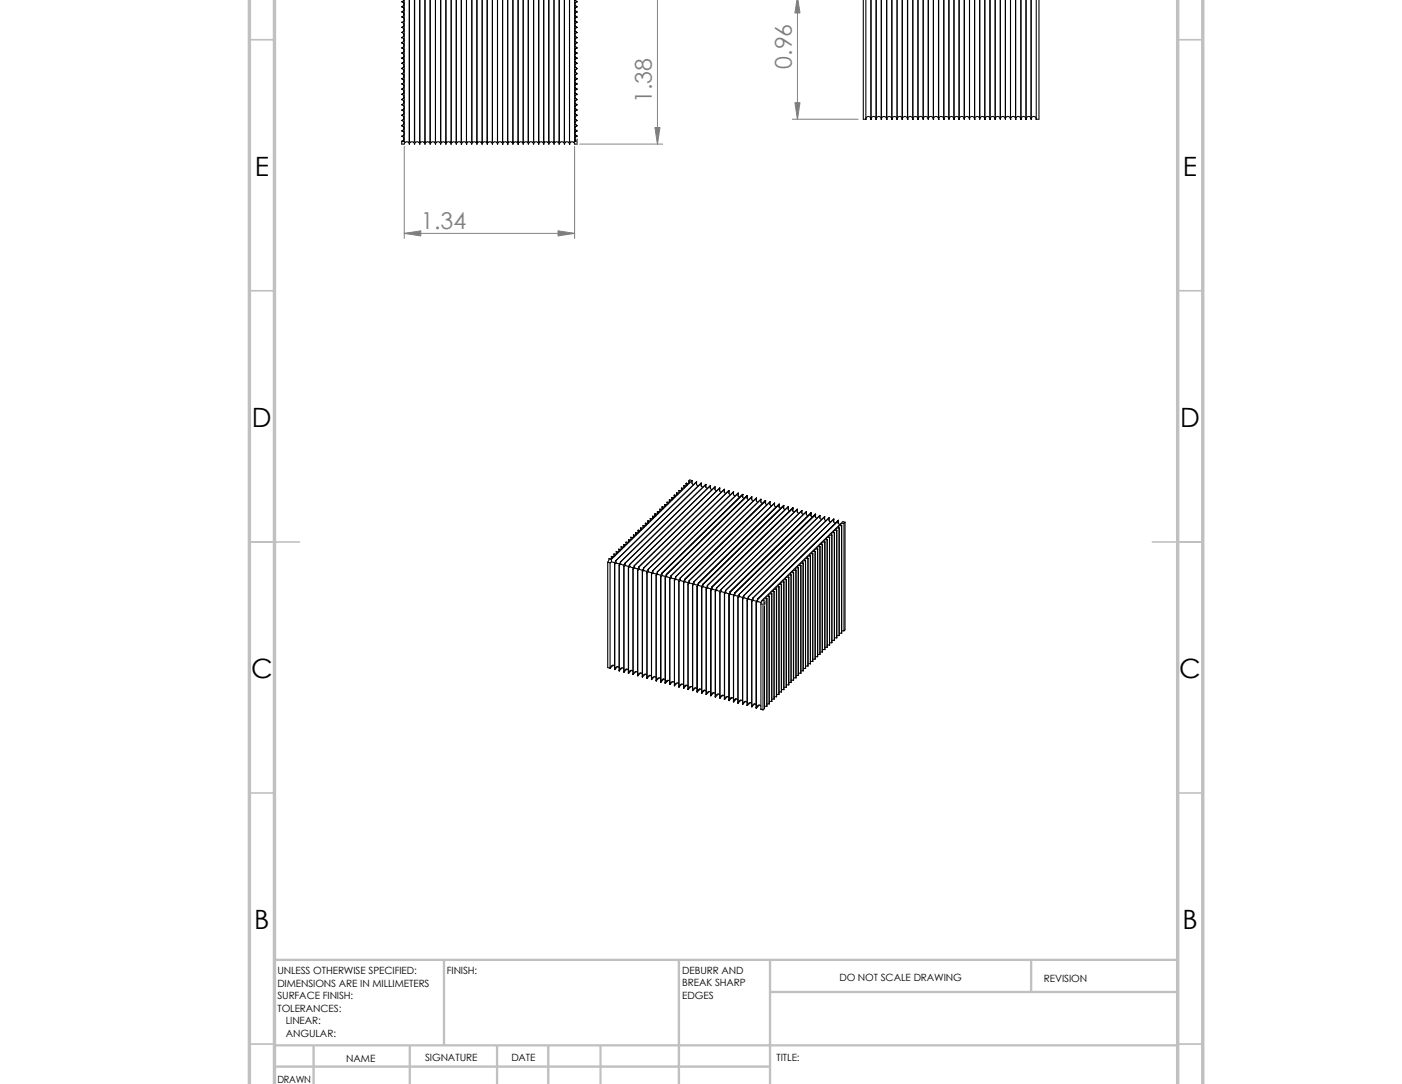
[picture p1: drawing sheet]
<svg xmlns="http://www.w3.org/2000/svg" width="279mm" height="216mm" viewBox="0 0 279 216" stroke-linecap="round" stroke-linejoin="round" font-family="sans-serif">
<defs><g id="words">
<g font-size="5.3">
<text x="50.8" y="35">E</text>
<text x="235.7" y="35">E</text>
<text x="50.2" y="85">D</text>
<text x="235.2" y="85">D</text>
<text x="50" y="135">C</text>
<text x="235" y="135">C</text>
<text x="50.7" y="185">B</text>
<text x="235.7" y="185">B</text>
</g>
<g font-size="4.6" fill="#808080">
<text x="157.8" y="13.8" transform="rotate(-90 157.8 13.8)">0.96</text>
<text x="129.9" y="20.6" transform="rotate(-90 129.9 20.6)">1.38</text>
<text x="83.9" y="45.6">1.34</text>
</g>
<g font-size="2">
<text x="55.3" y="194.1">UNLESS OTHERWISE SPECIFIED:</text>
<text x="55.3" y="196.6">DIMENSIONS ARE IN MILLIMETERS</text>
<text x="89.1" y="194.1">FINISH:</text>
<text x="136" y="194">DEBURR AND</text>
<text x="136" y="196.5">BREAK SHARP</text>
<text x="167.3" y="195.5">DO NOT SCALE DRAWING</text>
<text x="208" y="195.7">REVISION</text>
<text x="55.3" y="201.5">TOLERANCES:</text>
<text x="55.3" y="199.1">SURFACE FINISH:</text>
<text x="136" y="199">EDGES</text>
<text x="56.9" y="204">LINEAR:</text>
<text x="56.9" y="206.5">ANGULAR:</text>
<text x="55.3" y="215.6">DRAWN</text>
<text x="69" y="211.5">NAME</text>
<text x="84.7" y="211.4">SIGNATURE</text>
<text x="101.9" y="211.4">DATE</text>
<text x="154.8" y="211.4">TITLE:</text>
</g>
</g></defs>
<path d="M49.7 7.9h5M234.7 7.9h5M49.7 57.9h5M234.7 57.9h5M49.7 107.9h10M229.7 107.9h10M49.7 157.9h5M234.7 157.9h5M49.7 207.9h5M234.7 207.9h5" fill="none" stroke="#c0c0c0" stroke-width=".34"/>
<g fill="none" stroke="#c0c0c0" stroke-width=".47">
<path d="M88.5 191.2v17M135.3 191.2v24.7M153.5 191.2v24.7M153.5 197.6h81.2M205.5 191.2v6.4M234.7 191.2h-180v24.7M54.7 208.2h180M54.7 212.4h98.8M62.5 208.2v7.7M81.7 208.2v7.7M99.1 208.2v7.7M109.3 208.2v7.7"/>
<path d="M119.7 208.2v7.7"/>
</g>
<path d="M49.7 -.1v216M54.7 -.1v216M234.7 -.1v216M239.7 0v215.9" fill="none" stroke="#c0c0c0" stroke-width=".68" stroke-linecap="butt"/>
<g fill="none" stroke="#000" stroke-width=".21">
<path d="M80.5 -.1l-.4 .4M80.6 0v28.2M81.6 -.1v28.3M82.6 -.1v28.3M82.6 0v28.2M83.7 -.1v28.3M84.7 -.1v28.3M84.7 0v28.2M85.7 -.1v28.3M86.8 -.1v28.3M87.8 -.1v28.3M87.8 0v28.2"/>
<path d="M88.9 -.1v28.3M89.9 -.1v28.3M90.9 -.1v28.3M91.9 -.1v28.3M93 -.1v28.3M94 -.1v28.3M95 -.1v28.3M96.1 -.1v28.3M97.1 -.1l.1 28.3M97.1 -.1v28.3M98.1 0v28.2M99.1 -.1v28.3"/>
<path d="M100.2 -.1v28.3M101.2 0v28.2M102.2 0v28.2M103.3 -.1v28.3M104.3 -.1v28.3M105.3 -.1v28.3M106.3 -.1v28.3M107.4 -.1v28.3M108.3 0l.1 28.2M108.4 -.1v28.3M109.3 -.1v28.3M109.4 0v28.2"/>
<path d="M110.4 -.1v28.3M111.4 -.1v28.3M111.5 0v28.2M112.5 -.1v28.3M113.5 0v28.2M114.5 0v28.2M114.6 -.1l.4 .4M172 -.1v23.8h.6M172.6 -.1v23.8M173.6 -.1v23.8M174.6 -.1v23.8M175.6 -.1v23.8"/>
<path d="M176.7 -.1v23.8M177.7 -.1v23.8M177.8 -.1v23.8M178.8 -.1v23.8M179.8 -.1v23.8M180.8 -.1v23.8M180.9 -.1v23.8M181.9 -.1v23.8M182.9 -.1v23.8M184 -.1v23.8M185 -.1v23.8M186 -.1v23.8"/>
<path d="M187 -.1v23.8M187.1 -.1v23.8M188.1 -.1v23.8M189.1 -.1v23.8M190.1 -.1v23.8M191.1 -.1v23.8M192.2 -.1v23.8M193.2 -.1v23.8M194.2 -.1v23.8M195.2 -.1v23.8M196.3 -.1v23.8M197.3 -.1v23.8"/>
<path d="M198.3 -.1v23.8M199.3 -.1v23.8M200.4 -.1v23.7M201.4 -.1v23.8M202.4 -.1v23.8M203.5 -.1v23.8M204.5 -.1v23.8M205.5 -.1v23.8M206.5 -.1v23.8M207.1 -.1v23.8h-.6M80.1 19.8l.3 .3 .1 .2-.1 .3-.3 .2M80.1 17.7l.3 .3 .1 .2-.1 .3-.3 .3"/>
<path d="M80.1 5.5h.1M80.1 13.6v.1M80.1 15.7h.1M80.1 16.7h.1M80.1 10.6h.1M80.1 12.6h.1M80.1 2.4h.1M80.1 4.4h.1M80.1 .3h.1M80.1 8.6h.1M80.1 7.5h.1M80.1 12.6l.3 .2 .1 .3-.1 .3-.3 .2"/>
<path d="M80.1 13.7l.3 .2 .1 .2-.1 .3-.3 .2M80.1 7.5l.3 .2 .1 .3-.2 .4-.3 .1M80.1 2.4l.3 .2 .1 .2-.1 .3-.3 .2M80.1 4.4l.3 .3 .1 .2-.1 .3-.3 .2M80.1 5.5l.3 .2 .1 .2-.1 .3-.3 .2M80.1 8.6l.3 .2 .1 .2-.1 .3-.3 .2M80.1 10.6l.3 .2 .1 .2-.1 .3-.3 .3M80.1 15.7l.3 .2 .1 .3-.1 .3-.3 .2M80.1 16.7l.3 .2 .1 .3-.1 .3-.3 .2M80.1 1.4h.1M80.1 11.6h.1M80.1 18.8l.3 .2 .1 .3-.2 .4-.2 .1"/>
<path d="M80.1 14.7l.3 .2 .1 .3-.2 .4-.2 .1M80.1 3.4l.3 .2 .2 .4-.3 .4h-.2M80.1 6.5l.3 .2 .1 .3-.2 .4-.2 .1M80.1 9.6l.3 .2 .1 .3-.2 .4h-.2M80.1 1.4l.3 .1 .1 .4-.2 .3-.2 .2M80.1 11.6l.3 .1 .1 .5-.2 .3-.2 .1M80.1 .3l.3 .2 .1 .3-.1 .4-.3 .1M115 3.4l-.4 .4 .1 .4 .3 .2-.3 .2-.1 .4 .4 .5M115 8.5l-.4 .4 .1 .4 .3 .2-.3 .2-.1 .5 .4 .4M115 .3h.1M115 5.5h.1M115 1.4h.1"/>
<path d="M115 15.7h.1M115 11.6h.1M115 16.7h.1M115 13.6v.1M115 6.5h.1M115 7.5h.1M115 10.6h.1M115 12.6h.1M115 18.8h.1M115 2.4h.1M115 .3l-.2 .1-.2 .3 .1 .4 .3 .3M115 1.4h-.2l-.2 .3 .1 .5 .3 .2"/>
<path d="M115 2.4h-.2l-.2 .4 .1 .4 .3 .2M115 5.5h-.2l-.2 .3 .1 .5 .3 .2M115 6.5h-.2l-.2 .4 .1 .4 .3 .2M115 7.5h-.2l-.2 .4 .1 .4 .3 .3M115 10.6h-.2l-.2 .4 .1 .4 .3 .2M115 11.6h-.2l-.2 .4 .1 .4 .3 .2M115 12.6l-.2 .1-.2 .3 .1 .4 .3 .2M115 13.7l-.4 .4 .1 .3 .3 .3h-.2l-.2 .4 .1 .4 .3 .2M115 15.7h-.2l-.2 .4 .1 .4 .3 .2M115 16.7l-.2 .1-.2 .3 .1 .4 .3 .2-.3 .2-.1 .5 .4 .4M115 18.8h-.2l-.2 .4 .1 .4 .3 .2-.3 .2-.1 .4 .4 .5M80.1 28.2h.5"/>
<path d="M80.1 22.9v.1M80.1 28.2h.1M80.1 26.1h.1M80.1 21.9h.1M80.1 27.1h.1M80.1 27.1l.3 .2 .1 .3-.1 .3-.3 .2M80.1 23l.3 .2 .1 .3-.1 .2-.3 .3M80.1 21.9l.3 .2 .1 .3-.1 .3-.3 .2M80.1 26.1l.3 .1 .2 .4-.2 .4-.3 .1M80.1 28.2v.5h.5l.1-.3M80.1 24l.3 .2 .1 .4-.2 .3-.3 .1M80.1 25.1l.3 .2 .1 .3-.2 .4h-.2"/>
<path d="M80.1 20.9l.3 .1 .2 .5-.3 .3-.2 .1M80.6 28.2l.1 .2M80.7 28.4l.3-.2 .4 .2M81.4 28.4l.2 .3M81.6 28.2l.1 .2M81.6 28.2l-.2 .2M81.6 28.2h.1M81.6 28.7h.1M81.7 28.4l.3-.2 .4 .2M81.7 28.4l-.1 .3M82.4 28.4l.2 .3 .2-.3M82.6 28.2l-.2 .2"/>
<path d="M82.6 28.2h.1M82.6 28.2l.2 .2M82.8 28.4l.3-.2 .4 .2M83.5 28.4l.2 .3M83.7 28.2l.1 .2M83.7 28.2l-.2 .2M83.7 28.2h.1M83.7 28.7h.1M83.8 28.4l.3-.2 .4 .2M83.8 28.4l-.1 .3M84.5 28.4l.2 .3 .2-.3M84.7 28.2l-.2 .2"/>
<path d="M84.7 28.2h.1M84.7 28.2l.2 .2M84.9 28.4l.2-.2 .5 .2M85.6 28.4l.1 .3M85.7 28.2l.2 .2M85.7 28.2l-.1 .2M85.7 28.2h.1M85.7 28.7h.1M85.9 28.4l.2-.2 .5 .2M85.9 28.4l-.2 .3M86.6 28.4l.2 .3M86.8 28.2l.2 .2"/>
<path d="M86.8 28.2l-.2 .2M86.8 28.2h.1M86.8 28.7h.1M87 28.4l.2-.2 .4 .2M87 28.4l-.2 .3M87.6 28.4l.2 .3 .2-.3M87.8 28.2l-.2 .2M87.8 28.2h.1M87.8 28.2l.2 .2M88 28.4l.3-.2 .4 .2M88.7 28.4l.2 .3M88.9 28.2l.1 .2"/>
<path d="M88.9 28.2l-.2 .2M88.9 28.2h.1M88.9 28.7h.1M89 28.4l.3-.2 .4 .2M89 28.4l-.1 .3M89.7 28.4l.2 .3 .2-.3M89.9 28.2l.2 .2M89.9 28.2l-.2 .2M89.9 28.2h.1M90.1 28.4l.2-.2 .5 .2M90.8 28.4l.1 .3M90.9 28.2l-.1 .2"/>
<path d="M90.9 28.2l.2 .2M90.9 28.2h.1M90.9 28.7h.1M91.1 28.4l.3-.2 .4 .2M91.1 28.4l-.2 .3M91.8 28.4l.1 .3M91.9 28.2l-.1 .2M91.9 28.2l.2 .2M91.9 28.2h.1M91.9 28.7h.1M92.1 28.4l-.2 .3M92.1 28.4l.3-.2 .4 .2"/>
<path d="M92.8 28.4l.2 .3M93 28.2l.1 .2M93 28.2l-.2 .2M93 28.2h.1M93 28.7h.1M93.1 28.4l.3-.2 .4 .2M93.1 28.4l-.1 .3M93.8 28.4l.2 .3 .2-.3M94 28.2l.2 .2M94 28.2l-.2 .2M94 28.2h.1M94.2 28.4l.2-.2 .5 .2"/>
<path d="M94.9 28.4l.1 .3M95 28.2l.2 .2M95 28.2l-.1 .2M95 28.2h.1M95 28.7h.1M95.2 28.4l.3-.2 .4 .2M95.2 28.4l-.2 .3M95.9 28.4l.2 .3 .2-.3M96.1 28.2l.2 .2M96.1 28.2l-.2 .2M96.1 28.2h.1M96.3 28.4l.2-.2 .4 .2"/>
<path d="M96.9 28.4l.2 .3M97.1 28.2l-.2 .2M97.1 28.2l.2 .2M97.1 28.7h.1M97.3 28.4l-.2 .3M97.3 28.4l.2-.2 .4 .2M97.9 28.4l.2 .3M98.1 28.2l-.2 .2M98.1 28.2l.2 .2M98.1 28.2h.1M98.1 28.7h.1M98.3 28.4l-.2 .3"/>
<path d="M98.3 28.4l.3-.2 .4 .2M99 28.4l.1 .3M99.1 28.2l.2 .2M99.1 28.2l-.1 .2M99.1 28.2h.1M99.1 28.7h.1M99.3 28.4l-.2 .3M99.3 28.4l.3-.2 .4 .2M100 28.4l.2 .3M100.2 28.2l-.2 .2M100.2 28.2l.1 .2M100.2 28.2h.1"/>
<path d="M100.2 28.7h.1M100.3 28.4l.3-.2 .4 .2M100.3 28.4l-.1 .3M101 28.4l.2 .3M101.2 28.2l.1 .2M101.2 28.2l-.2 .2M101.2 28.2h.1M101.2 28.7h.1M101.3 28.4l-.1 .3M101.3 28.4l.3-.2 .4 .2M102 28.4l.2 .3 .2-.3M102.2 28.2l-.2 .2"/>
<path d="M102.2 28.2h.1M102.2 28.2l.2 .2M102.4 28.4l.3-.2 .4 .2M103.1 28.4l.2 .3M103.3 28.2l.1 .2M103.3 28.2l-.2 .2M103.3 28.2h.1M103.3 28.7h.1M103.4 28.4l-.1 .3M103.4 28.4l.3-.2 .4 .2M104.1 28.4l.2 .3M104.3 28.2l-.2 .2"/>
<path d="M104.3 28.2l.1 .2M104.3 28.2h.1M104.3 28.7h.1M104.4 28.4l.3-.2 .4 .2M104.4 28.4l-.1 .3M105.1 28.4l.2 .3 .2-.3M105.3 28.2l.2 .2M105.3 28.2l-.2 .2M105.3 28.2h.1M105.5 28.4l.2-.2 .5 .2M106.2 28.4l.1 .3M106.3 28.2l.2 .2"/>
<path d="M106.3 28.2l-.1 .2M106.3 28.2h.1M106.3 28.7h.1M106.5 28.4l.3-.2 .4 .2M106.5 28.4l-.2 .3M107.2 28.4l.2 .3M107.4 28.2l-.2 .2M107.4 28.2l.1 .2M107.4 28.2h.1M107.4 28.7h.1M107.5 28.4l-.1 .3M107.5 28.4l.2-.2 .5 .2"/>
<path d="M108.2 28.4l.2 .3M108.4 28.2l.1 .2M108.4 28.2l-.2 .2M108.4 28.7h.1M108.5 28.4l-.1 .3M108.5 28.4l.3-.2 .4 .2M109.2 28.4l.1 .3 .3-.3M109.3 28.2l-.1 .2M109.3 28.2h.1M109.4 28.2l.2 .2M109.6 28.4l.2-.2 .4 .2M110.2 28.4l.2 .3"/>
<path d="M110.4 28.2l.2 .2M110.4 28.2l-.2 .2M110.4 28.2h.1M110.4 28.7h.1M110.6 28.4l-.2 .3M110.6 28.4l.2-.2 .5 .2M111.3 28.4l.1 .3 .2-.3M111.4 28.2l-.1 .2M111.4 28.2h.1M111.5 28.2l.1 .2M111.6 28.4l.3-.2 .4 .2M112.3 28.4l.2 .3"/>
<path d="M112.5 28.2l.1 .2M112.5 28.2l-.2 .2M112.5 28.2h.1M112.5 28.7h.1M112.6 28.4l.3-.2 .4 .2M112.6 28.4l-.1 .3M113.3 28.4l.2 .3M113.5 28.2l-.2 .2M113.5 28.2l.2 .2M113.5 28.2h.1M113.5 28.7h.1M113.7 28.4l.2-.2 .4 .2"/>
<path d="M113.7 28.4l-.2 .3M114.5 28.2l-.2 .2M114.5 28.2h.5M115 20.9l-.4 .4 .1 .4 .3 .2-.3 .2-.1 .4 .4 .4M115 24l-.4 .4 .1 .4 .3 .2-.3 .2-.1 .5 .4 .4M115 26.1l-.4 .4 .1 .4 .3 .2-.3 .2-.1 .4 .4 .5M115 22.9v.1M115 23h-.2l-.2 .4 .1 .4 .3 .2M115 28.2v.5h-.5l-.2-.3M172.6 23.7h.1M172.6 23.7a.51 .51 0 0 1 .5-.5 .51 .51 0 0 1 .5 .5M173.6 23.7h.1"/>
<path d="M173.6 23.7a.51 .51 0 0 1 .5-.5 .51 .51 0 0 1 .5 .5M174.6 23.7h.1M174.6 23.7a.51 .51 0 0 1 .5-.5 .51 .51 0 0 1 .5 .5M175.6 23.7h.1M175.6 23.7a.53 .53 0 0 1 .6-.5 .53 .53 0 0 1 .5 .5M176.7 23.7h.1M176.7 23.7a.51 .51 0 0 1 .5-.5 .51 .51 0 0 1 .5 .5M177.7 23.7h.1M177.8 23.7a.51 .51 0 0 1 .5-.5 .51 .51 0 0 1 .5 .5M177.8 23.7h.1M178.8 23.7h.1M178.8 23.7a.51 .51 0 0 1 .5-.5 .51 .51 0 0 1 .5 .5"/>
<path d="M179.8 23.7h.1M179.8 23.7a.51 .51 0 0 1 .5-.5 .51 .51 0 0 1 .5 .5M180.8 23.7h.1M180.9 23.7a.51 .51 0 0 1 .5-.5 .51 .51 0 0 1 .5 .5M180.9 23.7h.1M181.9 23.7h.1M181.9 23.7a.51 .51 0 0 1 .5-.5 .51 .51 0 0 1 .5 .5M182.9 23.7h.1M183 23.7h.1M183 23.7a.51 .51 0 0 1 .5-.5 .51 .51 0 0 1 .5 .5M184 23.7h.1M185 23.7h.1"/>
<path d="M185 23.6a.51 .51 0 0 0-.5-.4 .51 .51 0 0 0-.5 .5M185 23.7a.51 .51 0 0 1 .5-.5 .51 .51 0 0 1 .5 .5M186 23.7h.1M186 23.7a.51 .51 0 0 1 .5-.5 .51 .51 0 0 1 .5 .5M187 23.7h.1M187.1 23.7h.1M187.1 23.7a.51 .51 0 0 1 .5-.5 .51 .51 0 0 1 .5 .5M188.1 23.7h.1M189.1 23.7h.1M189.1 23.6v.1M189.1 23.6h.1M189.1 23.6a.51 .51 0 0 1 .5-.4 .51 .51 0 0 1 .5 .5"/>
<path d="M189.1 23.6a.51 .51 0 0 0-.5-.4 .51 .51 0 0 0-.5 .5M190.1 23.7h.1M190.1 23.7a.51 .51 0 0 1 .5-.5 .51 .51 0 0 1 .5 .5M191.1 23.7h.1M192.2 23.7h.1M192.2 23.6a.51 .51 0 0 0-.6-.4 .51 .51 0 0 0-.5 .5M193.2 23.6a.51 .51 0 0 0-.6-.4 .51 .51 0 0 0-.4 .5M193.2 23.7h.1M193.2 23.7a.51 .51 0 0 1 .5-.5 .51 .51 0 0 1 .5 .5M194.2 23.7h.1M195.2 23.7h.1M195.2 23.6a.51 .51 0 0 0-.5-.4 .51 .51 0 0 0-.5 .5"/>
<path d="M195.2 23.7a.51 .51 0 0 1 .5-.5 .51 .51 0 0 1 .6 .5M196.3 23.7h.1M196.3 23.7a.51 .51 0 0 1 .5-.5 .51 .51 0 0 1 .5 .5M197.3 23.7h.1M197.3 23.7a.51 .51 0 0 1 .5-.5 .51 .51 0 0 1 .5 .5M198.3 23.7h.1M199.3 23.6a.51 .51 0 0 0-.5-.4 .51 .51 0 0 0-.5 .5M199.3 23.7h.1M199.3 23.6v.1M199.3 23.6h.1M200.4 23.6a.52 .52 0 0 0-.6-.4 .52 .52 0 0 0-.5 .4M200.4 23.7h.1"/>
<path d="M200.4 23.6v.1M200.4 23.6a.52 .52 0 0 1 .5-.4 .52 .52 0 0 1 .5 .5M201.4 23.7h.1M201.4 23.7a.51 .51 0 0 1 .5-.5 .51 .51 0 0 1 .5 .5M202.4 23.7h.1M202.4 23.7a.53 .53 0 0 1 .5-.5 .53 .53 0 0 1 .6 .5M203.5 23.7h.1M203.5 23.7a.51 .51 0 0 1 .5-.5 .51 .51 0 0 1 .5 .5M204.5 23.7h.1M204.5 23.7a.51 .51 0 0 1 .5-.5 .51 .51 0 0 1 .5 .5M205.5 23.7h.1M205.5 23.7a.51 .51 0 0 1 .5-.5 .51 .51 0 0 1 .5 .5"/>
<path d="M206.5 23.7h.1M133.4 99.6l.2 .1a.42 .42 0 0 1-.2 .4 .42 .42 0 0 1-.5-.1M133.4 99.5v.5M133.9 99.1v.4M133.9 99.1h.1M133.9 99.1l.2 .1a.45 .45 0 0 1-.7 .3M134.4 98.6v.5M134.4 98.6h.1M134.4 98.6l.1 .1a.3 .3 0 0 1 0 .4 .3 .3 0 0 1-.4 0h-.2M134.8 98.2h.1M134.8 98.2v.4M134.8 98.2l.2 .1a.37 .37 0 0 1-.2 .4 .37 .37 0 0 1-.4-.1"/>
<path d="M135.3 97.7v.4M135.3 97.7h.1M135.3 97.7a.24 .24 0 0 1 .3 .3 .24 .24 0 0 1-.3 .2h-.5M135.8 97.2l.2 .1a.42 .42 0 0 1-.2 .4 .42 .42 0 0 1-.5 0M136.3 96.7l.2 .2a.4 .4 0 0 1-.2 .4 .4 .4 0 0 1-.5-.1v.5M136.3 96.7h.1M136.3 96.7v.5M136.7 96.3h.1M136.7 96.3v.4M136.8 96.3l.1 .1a.4 .4 0 0 1-.2 .4 .4 .4 0 0 1-.4-.1M137.2 95.8l.2 .1a.38 .38 0 0 1-.2 .4 .38 .38 0 0 1-.4 0M137.2 95.8v.5"/>
<path d="M137.9 95.7l-16.1 15.7M137.9 95.7l-.4-.1-.3 .2M137.9 95.8v.5M137.9 95.7v.1M137.9 95.8a.49 .49 0 0 0 .4 .7M138.8 96l-16.1 15.7M138.8 96h.1M138.8 96v.5M138.8 96v.1a.49 .49 0 0 0 .4 .7M139.7 96.2l-16 15.7M139.7 96.2h.1M139.7 96.2v.6"/>
<path d="M139.7 96.2v.2a.49 .49 0 0 0 .4 .6M140.7 96.5v.5M140.7 96.5l-16.2 15.7M140.7 96.5h.1M140.7 96.5l-.1 .1a.44 .44 0 0 0 .4 .6M141.6 96.7h.1M141.6 96.7v.7l.3 .1M141.6 96.7l-16.1 15.7M141.6 96.7v.6M142.5 97h.1M142.5 97v.1a.42 .42 0 0 0 .3 .6M142.5 97l-16.1 15.7"/>
<path d="M142.5 97.5v-.6l-16.1 15.7M143.4 97.2h.1M143.4 97.2v.2a.47 .47 0 0 0 .4 .6M143.4 97.2l-16.1 15.7M143.4 97.2v.6M144.4 97.5h.1M144.4 97.5l-.1 .2a.39 .39 0 0 0 .4 .6M144.4 97.5v.5M144.4 97.5l-16.1 15.7M144.4 97.5l-16.2 15.7M145.2 97.7h.1M145.3 97.7v.6"/>
<path d="M145.3 97.7l-16.1 15.7M145.3 97.7h.1M145.3 97.7a.49 .49 0 0 0 .3 .8M146.2 98v.6M146.2 98l-16.1 15.7M146.2 98h.1M146.2 98v.1a.42 .42 0 0 0 .3 .7M147.1 98.2l-16.1 15.7M147.1 98.2h.1M147.1 98.3v.5M147.1 98.2v.1M147.1 98.3a.49 .49 0 0 0 .3 .7"/>
<path d="M148 98.5h.1M148 98.5l-16.1 15.7M148 98.5v.5M148 98.5a.55 .55 0 0 0 .3 .8M148.9 98.7v.1M148.9 98.8h.1M148.9 98.7l-16.1 15.8M148.9 98.7v.5M148.9 98.7h.1M148.9 98.8v.1a.42 .42 0 0 0 .4 .6M148.9 98.8v.5M149.8 99h.1"/>
<path d="M149.8 99v.1a.47 .47 0 0 0 .4 .6M149.8 99.5v-.6l-16.1 15.8M150.7 99.2v.6M150.7 99.2l-16.1 15.7M150.7 99.2h.1M150.7 99.2v.3a.39 .39 0 0 0 .4 .5M151.6 99.5v.5M151.6 99.4l-16 15.7M151.6 99.4h.1M151.6 99.4v.1M151.6 99.5v.1a.47 .47 0 0 0 .4 .6M152.5 99.7v.1"/>
<path d="M152.5 99.8h.1M152.5 99.7l-16.1 15.7M152.5 99.8l-16.1 15.7M152.5 99.7v.5M152.5 99.7h.1M152.5 99.8a.5 .5 0 0 0 .4 .7M152.6 99.7h-.1M152.6 99.7v.6M153.5 99.9h.1M153.5 99.9l-.1 .2a.49 .49 0 0 0 .4 .7M153.5 99.9l-16.2 15.8M153.5 99.9v.6"/>
<path d="M121.1 112l.5 .1M121.1 112v21l.5 .1M121.4 111.3l.4 .1M121.4 111.3h.1M121.4 111.3l-.3 .7M121.6 112.1v20.9M121.8 111.4l.1 .5M121.8 110.8v.5M121.8 110.8l.2 .1a.35 .35 0 0 1-.1 .4 .35 .35 0 0 1-.4 0h-.1M121.9 111.9l.6 .2M121.9 111.9l-.3 .2M122.3 110.4h.2a.33 .33 0 0 1-.1 .4 .33 .33 0 0 1-.4 0h-.2"/>
<path d="M122.3 110.4h.1M122.3 110.4v.4M122.5 112.1v.3M122.5 112.4l.1 20.9M122.5 112.4h.1M122.5 112.4v20.9M122.7 111.7l.1 .4M122.7 111.7l-.2 .4M122.7 111.7h.1M122.8 112.1l.6 .2M122.8 109.9l.2 .1a.42 .42 0 0 1-.2 .4 .42 .42 0 0 1-.5 0M122.8 112.1l-.3 .3"/>
<path d="M123.3 109.4h.1M123.3 109.4v.5M123.3 109.4l.2 .1a.4 .4 0 0 1-.2 .4 .4 .4 0 0 1-.5 0v.4M123.4 112.3v.3M123.4 112.6v20.9M123.4 112.6h.1M123.7 111.9v.5M123.7 111.9l-.3 .4M123.7 111.9h.1M123.7 112.4l-.3 .2M123.7 112.4l.6 .1M123.8 108.9h.1"/>
<path d="M123.8 108.9v.5M123.8 108.9l.1 .1a.36 .36 0 0 1-.1 .5 .36 .36 0 0 1-.5-.1M124.3 108.5h.1M124.3 108.5v.4M124.3 108.5h.1a.3 .3 0 0 1 0 .4 .3 .3 0 0 1-.4 0h-.2M124.3 112.5v.4M124.3 112.9v21M124.3 112.9h.1M124.5 112.2l.1 .4M124.5 112.2l-.2 .3M124.6 112.6l-.3 .3M124.6 112.6l.7 .2"/>
<path d="M124.8 108a.24 .24 0 0 1 .2 .3 .24 .24 0 0 1-.3 .2h-.4M124.8 108h.1M124.8 108v.4M125.2 113.1l.1 21M125.2 113.1h.1M125.3 112.8l-.1 .3M125.3 113.1v20.9M125.3 107.5a.24 .24 0 0 1 .2 .3 .24 .24 0 0 1-.3 .2h-.4M125.5 112.4l.1 .5M125.5 112.4l-.2 .4M125.5 112.4h.1M125.6 112.9l.6 .1"/>
<path d="M125.6 112.9l-.3 .2M125.7 107h.1M125.7 107v.5M125.7 107l.2 .1a.4 .4 0 0 1-.2 .5 .4 .4 0 0 1-.4-.1v.4M126.2 113v.3M126.2 113.3v21M126.2 113.3h.1M126.2 106.6h.1M126.2 106.6v.4M126.2 106.6l.2 .1a.4 .4 0 0 1-.2 .4 .4 .4 0 0 1-.5-.1M126.4 112.7l.1 .4M126.4 112.6l-.2 .4"/>
<path d="M126.4 112.6v.1M126.5 113.1l-.3 .2M126.5 113.1l.6 .2M126.7 106.1h.1M126.7 106.1v.5M126.7 106.1l.2 .1a.43 .43 0 0 1-.7 .4M127.1 113.3v.3M127.1 113.6v20.9M127.1 113.6h.1M127.2 105.6h.1M127.2 105.6v.5M127.2 105.6l.2 .1a.4 .4 0 0 1-.2 .5 .4 .4 0 0 1-.5-.1"/>
<path d="M127.3 112.9l.1 .5M127.3 112.9l-.2 .4M127.4 113.4l-.3 .2M127.4 113.4l.6 .1M127.6 105.2h.2a.31 .31 0 0 1 0 .4 .31 .31 0 0 1-.5 .1l-.1-.1M127.6 105.2v.4M128 113.5v.3M128 113.8v20.9M128 113.8h.1M128.1 104.7l.2 .1a.33 .33 0 0 1-.1 .3 .33 .33 0 0 1-.4 .1h-.2M128.1 104.7h.1M128.1 104.7v.5"/>
<path d="M128.2 113.2l-.2 .3M128.2 113.2h.1M128.3 113.2v.4M128.3 113.6l-.3 .2M128.3 113.6l.6 .2M128.6 104.2h.1M128.6 104.2v.4M128.6 104.2l.2 .1a.35 .35 0 0 1-.1 .4 .35 .35 0 0 1-.4 0h-.2M128.9 113.8v.3M128.9 114.1l.1 21M128.9 114.1h.1M128.9 114.1v20.9"/>
<path d="M129.2 103.8h.1M129.1 103.8v.4M129.1 103.8h.1M129.2 103.8l.1 .1a.45 .45 0 0 1-.7 .3M129.2 113.4v.5M129.2 113.4l-.3 .4M129.2 113.4h.1M129.2 113.9l-.3 .2M129.2 113.9l.6 .1M129.6 103.3h.1M129.6 103.3v.5M129.6 103.3l.2 .1a.39 .39 0 0 1-.6 .4"/>
<path d="M129.8 114v.3M129.8 114.3v21M129.8 114.3h.1M130 102.8l.3 .1a.35 .35 0 0 1-.2 .4 .35 .35 0 0 1-.4 0h-.1M130 102.8h.1M130 102.8v.5M130.1 113.7l.1 .4M130.1 113.7l-.3 .3M130.1 113.7h.1M130.2 114.1l.6 .2M130.2 114.1l-.4 .2M130.5 102.4h.1"/>
<path d="M130.5 102.4v.4M130.6 102.4h.1M130.6 102.4l.2 .1-.2 .3h-.6M130.8 114.3v.3M130.8 114.6v20.9M130.8 114.6h.1M131 113.9l.1 .5M131 113.9l-.2 .4M131 101.9v.4M131 101.9h.1M131 101.9l.2 .1a.46 .46 0 0 1-.6 .4M131.1 114.4l-.3 .2"/>
<path d="M131.1 114.4l.6 .2M131.5 101.4h.1M131.5 101.4v.5M131.5 101.4l.2 .2a.46 .46 0 0 1-.7 .3M131.7 114.9v20.9M131.7 114.9h.1M131.7 114.6v.3M131.9 114.2l.1 .4M131.9 114.2l-.2 .4M131.9 114.2h.1M132 101h.1M132 101v.4"/>
<path d="M132 114.6l.6 .2M132 114.6l-.3 .3M132 101l.2 .1a.42 .42 0 0 1-.3 .4 .42 .42 0 0 1-.4-.1M132.5 100.5h.1M132.5 100.5v.4M132.5 100.5l.1 .1a.41 .41 0 0 1-.2 .4 .41 .41 0 0 1-.4 0M132.6 114.8v.3M132.6 115.1v21M132.6 115.1h.1M132.8 114.5l.1 .4M132.8 114.5l-.2 .3M132.8 114.4v.1"/>
<path d="M132.9 114.9l-.3 .2M132.9 114.9l.6 .1M132.9 100l.2 .1a.32 .32 0 0 1-.1 .4 .32 .32 0 0 1-.4 0h-.1M132.9 100h.1M132.9 100v.5M133.5 115v.3M133.5 115.3v20.9M133.5 115.3h.1M133.7 114.7l.1 .4M133.7 114.7l-.2 .3M133.7 114.7h.1M133.8 115.1l.6 .2"/>
<path d="M133.8 115.1l-.3 .2M134.4 115.3v.3M134.4 115.6v20.9M134.4 115.6h.1M134.6 114.9l.1 .5M134.6 114.9l-.2 .4M134.7 115.4l.6 .1M134.7 115.4l-.3 .2M135.3 115.5v.3M135.3 115.8v20.9M135.3 115.8h.1M135.6 115.1v.5"/>
<path d="M135.6 115.1l-.3 .4M135.6 115.1h.1M135.6 115.6l.6 .2M135.6 115.6l-.3 .2M136.2 115.8v.3M136.2 116.1v21M136.2 116.1h.1M136.4 115.5l.1 .4M136.4 115.5l-.2 .3M136.4 115.4h.1M136.4 115.4v.1M136.5 115.9l.6 .1"/>
<path d="M136.5 115.9l-.3 .2M137.1 116v.3M137.1 116.3v20.9M137.1 116.3h.1M137.3 115.7l.1 .4M137.3 115.7l-.2 .3M137.4 116.1l-.3 .2M137.4 116.1l.6 .1M138 116.6l.1 20.9M138 116.6h.1M138 116.2v.4M138 116.6v20.9"/>
<path d="M138.3 115.9v.4M138.3 115.9l-.3 .3M138.3 115.9h.1M138.3 116.3l.6 .2M138.3 116.3l-.3 .3M138.9 116.5v.3M138.9 116.8v21M138.9 116.8h.1M139.2 116.2v.4M139.2 116.2l-.3 .3M139.2 116.2h.1M139.2 116.6l.6 .2"/>
<path d="M139.2 116.6l-.3 .2M139.8 116.8v.3M139.8 117.1v20.9M139.8 117.1h.1M140.1 116.4v.4M140.1 116.4l-.3 .4M140.1 116.4h.1M140.1 116.8l-.3 .3M140.1 116.8l.7 .2M140.7 117.3l.1 21M140.7 117.3h.1M140.8 117l-.1 .3"/>
<path d="M140.8 117.3v20.9M141 116.6l.1 .5M141 116.6l-.2 .4M141 116.6h.1M141.1 117.1l.5 .2M141.1 117.1l-.3 .2M141.6 117.3v.3M141.6 117.6v21M141.6 117.6h.1M141.9 116.9v.4M141.9 116.9l-.3 .4M141.9 116.9h.1"/>
<path d="M141.9 117.3l-.3 .3M141.9 117.3l.7 .2M142.5 117.8h.1M142.5 117.8l.1 21M142.6 117.5l-.1 .3M142.6 117.8v20.9M142.8 117.1l.1 .5M142.8 117.1l-.2 .4M142.8 117.1h.1M142.9 117.6l.6 .1M142.9 117.6l-.3 .2M143.5 117.7v.4"/>
<path d="M143.5 118.1v20.8M143.5 118.1h.1M143.7 117.4l.1 .4M143.7 117.4l-.2 .3M143.7 117.4h.1M143.8 117.8l-.3 .3M143.8 117.8l.6 .2M144.4 118.3v21M144.4 118.3h.1M144.4 118v.3M144.4 118.3v20.9M144.6 117.6l.1 .5"/>
<path d="M144.6 117.6l-.2 .4M144.6 117.6h.1M144.7 118.1l.6 .1M144.7 118.1l-.3 .2M145.3 118.2v.3M145.3 118.5v21M145.3 118.5h.1M145.5 117.9l.1 .4M145.5 117.9l-.2 .3M145.5 117.9h.1M145.6 118.3l.6 .2M145.6 118.3l-.3 .2"/>
<path d="M146.2 118.5v.2M146.2 118.7v21.1M146.2 118.8h.1M146.4 118.2l.1 .4M146.4 118.2l-.2 .3M146.4 118.1v.1M146.4 118.1h.1M146.5 118.6l-.3 .1M146.5 118.6l.6 .1M147.1 118.7v.3M147.1 119v21M147.1 119h.1"/>
<path d="M147.3 118.4l.1 .4M147.3 118.4l-.2 .3M147.3 118.4h.1M147.4 118.8l.6 .2M147.4 118.8l-.3 .2M148 119v.3M148 119.3v20.9M148 119.3h.1M148.2 118.6l.1 .4M148.2 118.6l-.2 .4M148.3 119l.6 .2M148.3 119l-.3 .3"/>
<path d="M148.9 119.2v.3M148.9 119.5l.1 21M148.9 119.5h.1M148.9 119.5v20.9M149.1 118.9l.1 .4M149.1 118.9l-.2 .3M149.1 118.9h.1M149.2 119.3l.6 .2M149.2 119.3l-.3 .2M149.8 119.5v.3M149.8 119.8v20.9M149.8 119.8h.1"/>
<path d="M150.1 119.1v.4M150.1 119.1l-.3 .4M150.1 119.1h.1M150.1 119.5l-.3 .3M150.1 119.5l.6 .2M150.7 119.7v.3M151 119.4v.4M151 119.4l-.3 .3M151 119.3h.1M151 119.3v.1M151 119.8l.6 .2M151 119.8l-.3 .2"/>
<path d="M151.6 120v.3M151.8 119.6l-.2 .4M151.8 119.6l.5 .1M152.3 119.7l-.2 .7M152.4 119.7v21.4l-.3 .3M152.4 119.7h-.1M152.8 119.3a.38 .38 0 0 0-.4-.1 .38 .38 0 0 0-.2 .4l.2 .1M153.3 118.8a.34 .34 0 0 0-.4 0 .34 .34 0 0 0-.2 .4l.1 21.5h-.4M153.8 118.3a.38 .38 0 0 0-.5 0 .38 .38 0 0 0-.1 .4l.1 21.5-.5 .1M153.8 118.3h.1M153.8 118.3v21.4M154.3 117.8h.1"/>
<path d="M154.3 117.8v21.4M154.3 117.8a.38 .38 0 0 0-.5 0 .38 .38 0 0 0-.1 .4l.1 .1M154.3 100.2h.1M154.3 100.2v.4l.2 .3 .2 .1M154.3 100.2l-16 15.7M154.3 100.2v.6M154.7 117.3l-.5 .1-.1 .3 .2 .1M154.7 117.3h.1M154.7 117.3v21.5M155.2 100.5h.1M155.2 100.5a.47 .47 0 0 0 .4 .7M155.2 100.5l-16 15.7"/>
<path d="M155.2 100.5v.5M155.2 116.9a.37 .37 0 0 0-.4 0 .37 .37 0 0 0-.2 .4h.2M155.3 100.4v.6M155.3 100.4h.1M155.3 100.4l-.1 .1M155.3 100.5h.1M155.7 116.4a.36 .36 0 0 0-.4 0 .36 .36 0 0 0-.1 .4v21.5h-.4M155.7 116.4h.1M155.7 116.4v21.4M156.1 100.7h.1M156.2 100.7v.1M156.2 100.8h.1"/>
<path d="M156.2 100.7l-16.1 15.7M156.2 100.8l-16.1 15.6M156.2 100.7v.6M156.2 100.7h.1M156.2 100.8a.47 .47 0 0 0 .3 .7M156.2 115.9a.44 .44 0 0 0-.6 .3l.1 .2M156.2 115.9v21.5h-.5M156.2 115.9h.1M156.7 115.4h.1M156.7 115.4v21.5M156.7 115.4a.36 .36 0 0 0-.5 0 .36 .36 0 0 0-.1 .5h.1M157.1 100.9h.1"/>
<path d="M157.1 100.9l-16.1 15.7M157.1 101v.5M157.1 100.9v.1M157.1 101a.49 .49 0 0 0 .3 .7M157.2 115a.37 .37 0 0 0-.5-.1 .37 .37 0 0 0-.1 .5h.1M157.2 115h.1M157.2 115v21.4M157.6 114.5l-.5 .1-.1 .2 .2 .2M157.6 114.5h.1M157.6 114.5v21.4M157.9 101.2h.1M158 101.2h.1"/>
<path d="M158 101.2l-16.1 15.7M158 101.2v.6M158 101.2a.49 .49 0 0 0 .3 .8M158.1 114h.1M158.1 114v21.5M158.1 114a.35 .35 0 0 0-.4 0 .35 .35 0 0 0-.1 .4v.1M158.6 113.6a.37 .37 0 0 0-.4 0 .37 .37 0 0 0-.2 .4h.2M158.9 101.4l-16.1 15.7M158.9 101.4h.1M158.9 101.4v.6M158.9 101.4v.2a.44 .44 0 0 0 .4 .6M159.1 113.1a.34 .34 0 0 0-.4 0 .34 .34 0 0 0-.2 .4l.1 21.5"/>
<path d="M159.1 113.1v21.4M159.6 112.6a.38 .38 0 0 0-.4 0 .38 .38 0 0 0-.2 .4l.1 .1M159.8 101.7h.1M159.8 101.7v.2a.39 .39 0 0 0 .3 .5M159.8 101.7l-16.1 15.7M159.8 101.7v.5M160.1 112.2a.37 .37 0 0 0-.5 0 .37 .37 0 0 0-.1 .4h.1v21.5M160.5 111.7v21.4M160.5 111.7a.41 .41 0 0 0-.6 .4h.2v21.5M160.7 101.9h.1M160.7 101.9v.4l.1 .4h.2M160.7 101.9l-16.1 15.7"/>
<path d="M160.7 101.9v.6M161 111.3a.34 .34 0 0 0-.4-.1 .34 .34 0 0 0-.2 .4l.1 .1M161 111.3v21.4M161 111.2v.1M161 111.2v21.5M161.5 110.7a.4 .4 0 0 0-.4 .1 .4 .4 0 0 0-.2 .4h.1M161.5 110.7h.1M161.5 110.7v21.5M161.6 102.2h.1M161.6 102.2a.5 .5 0 0 0 .3 .8M161.6 102.2l-16.1 15.7M161.6 102.2v.5"/>
<path d="M162 110.3a.41 .41 0 0 0-.7 .4h.2M162.4 109.9v21.4M162.4 109.9a.34 .34 0 0 0-.4-.1 .34 .34 0 0 0-.1 .4l.1 21.5M162.5 102.4l-16.1 15.7M162.5 102.4h.1M162.5 102.5a.47 .47 0 0 0 .4 .7M162.5 102.4v.1M162.5 102.5h.1M162.5 102.5l-16.1 15.7M162.5 102.4v.5M162.5 109.8l-.1 21.5M162.5 109.8l-.1 .1"/>
<path d="M162.5 102.5v.5M162.6 102.4h-.1M162.9 109.3a.38 .38 0 0 0-.4 0 .38 .38 0 0 0-.2 .5h.2M162.9 109.3v21.5l-.4 .1M162.9 109.3h.1M163.4 108.9v21.4l-.5 .1M163.4 108.9h.1M163.4 102.7l-16.1 15.7M163.4 102.7h.1M163.4 102.7v.5M163.4 102.7v.1a.4 .4 0 0 0 0 .4 .4 .4 0 0 0 .3 .2M163.4 108.9a.44 .44 0 0 0-.6 .3l.1 .1"/>
<path d="M163.9 108.4a.36 .36 0 0 0-.5 0 .36 .36 0 0 0-.1 .4l.1 .1M163.9 108.4v21.5h-.5M163.9 108.4h.1M164.3 102.9h.1M164.3 102.9v.3a.39 .39 0 0 0 .4 .5M164.3 102.9l-16.1 15.7M164.3 102.9v.6M164.4 108a.38 .38 0 0 0-.5-.1 .38 .38 0 0 0-.1 .5h.1M164.4 107.9h.1M164.4 107.9v21.5M164.8 107.5h.1M164.8 107.5v21.4"/>
<path d="M164.8 107.5a.4 .4 0 0 0-.4 0 .4 .4 0 0 0-.1 .4h.1M165.2 103.1v.1M165.2 103.2v.1a.42 .42 0 0 0 .4 .6M165.2 103.1l-16.1 15.8M165.2 103.1h.1M165.2 103.2v.5M165.3 107a.44 .44 0 0 0-.6 .4l.1 .1M165.3 107h.1M165.3 107v21.5M165.8 106.6a.34 .34 0 0 0-.5 0 .34 .34 0 0 0-.1 .4h.1M166.2 103.4l-16.1 15.7M166.2 103.4h.1"/>
<path d="M166.2 103.4v.6M166.2 103.4a.49 .49 0 0 0 .3 .8M166.3 106.1a.38 .38 0 0 0-.5 0 .38 .38 0 0 0-.1 .4l.1 21.5-.5 .1M166.3 106.1v21.5h-.5M166.3 106.1h.1M166.8 105.6a.44 .44 0 0 0-.7 .4l.2 .1M166.8 105.6h.1M166.8 105.6v21.4M167 103.7h.1M167 103.7l-16 15.6M167 103.7l-16 15.7M167 103.6v.6"/>
<path d="M167 103.6h.1M167 103.6v.1M167 103.7v.4l.2 .3h.2M167.2 105.2a.36 .36 0 0 0-.4 0 .36 .36 0 0 0-.1 .4h.1M167.2 105.2h.1M167.2 105.2v21.4M167.3 105.2l-.1 21.4M167.7 104.7h.1M167.7 104.7v21.4M167.7 104.7a.38 .38 0 0 0-.4 0 .38 .38 0 0 0-.2 .4l.2 .1M168.2 104.2v21.4M168.2 104.2a.37 .37 0 0 0-.4 0 .37 .37 0 0 0-.2 .4l.1 .1"/>
<path d="M168.4 104l-.4-.1-16.2 15.7M168.4 104l-.2 .2M168.4 104v21.4l-.2 .2M121.6 133v.1M121.6 133.1h.1M122.2 132.5l-.6 .6M122.5 132.8a.47 .47 0 0 0-.6-.3 .47 .47 0 0 0-.3 .5M122.5 133.3h.1M123.1 132.8l-.6 .5M123.4 133.5v.1M123.4 133.6h.1M123.4 133a.47 .47 0 0 0-.5-.2 .47 .47 0 0 0-.4 .5"/>
<path d="M124 133l-.6 .6M124.3 133.3a.5 .5 0 0 0-.5-.3 .5 .5 0 0 0-.4 .5M124.3 133.8v.1M124.3 133.8h.1M124.3 133.9h.1M124.9 133.3l-.6 .6M125.2 133.5a.45 .45 0 0 0-.4-.2 .45 .45 0 0 0-.4 .3l-.1 .2M125.3 134v.1M125.3 134.1h.1M125.9 133.5l-.6 .6M126.2 134.3h.1M126.2 134.2v.1"/>
<path d="M126.2 133.7a.49 .49 0 0 0-.6-.2 .49 .49 0 0 0-.3 .5M126.7 133.8l-.5 .5M127.1 134h-.1a.49 .49 0 0 0-.5-.2 .49 .49 0 0 0-.3 .5M127.1 134.5v.1M127.1 134.6h.1M127.7 134l-.6 .6M128 134.2a.52 .52 0 0 0-.5-.2 .52 .52 0 0 0-.4 .5M128 134.8h.1M128 134.7v.1M128.6 134.3l-.6 .5M128.9 134.5a.49 .49 0 0 0-.5-.2 .49 .49 0 0 0-.4 .4M128.9 135v.1"/>
<path d="M128.9 135.1h.1M129.5 134.5l-.6 .6M129.8 134.7a.49 .49 0 0 0-.5-.1 .49 .49 0 0 0-.4 .4M129.8 135.3h.1M130.4 134.7l-.6 .6M130.8 135.6h.1M130.8 135.5v.1M130.8 135h-.1a.51 .51 0 0 0-.5-.2 .51 .51 0 0 0-.4 .5M131.4 135l-.6 .6M131.7 135.3a.49 .49 0 0 0-.6-.2 .49 .49 0 0 0-.3 .4M131.7 135.8h.1M132.2 135.3l-.5 .5"/>
<path d="M132.6 136h.1M132.6 136.1h.1M132.6 136v.1M132.6 135.5a.47 .47 0 0 0-.6-.2 .47 .47 0 0 0-.3 .5M133.1 135.5l-.5 .5M133.2 135.5l-.6 .6M133.5 135.8a.47 .47 0 0 0-.6-.3 .47 .47 0 0 0-.3 .5M133.5 136.3h.1M133.5 136.2v.1M134.1 135.8l-.6 .5M134.4 136.6h.1M134.4 136.5v.1"/>
<path d="M134.4 136a.52 .52 0 0 0-.5-.2 .52 .52 0 0 0-.4 .4M135 136l-.6 .6M135.3 136.8h.1M135.3 136.7v.1M135.3 136.2a.49 .49 0 0 0-.5-.2 .49 .49 0 0 0-.4 .5M135.9 136.2l-.6 .6M136.2 136.5a.52 .52 0 0 0-.5-.2 .52 .52 0 0 0-.4 .4M136.2 137v.1M136.2 136.9v.1M136.2 137.1h.1M136.2 137h.1M136.2 136.9h.1"/>
<path d="M136.7 136.5l-.5 .4M136.8 136.5l-.6 .5M137.1 137.2v.1M137.1 137.3h.1M137.1 136.7a.47 .47 0 0 0-.5-.2 .47 .47 0 0 0-.4 .4M137.7 136.7l-.6 .6M138 137a.47 .47 0 0 0-.5-.2 .47 .47 0 0 0-.4 .4M138 137.5h.1M138.6 137l-.6 .5M138.9 137.8h.1M138.9 137.7h.1M138.9 137.7v.1"/>
<path d="M138.9 137.2a.49 .49 0 0 0-.5-.2 .49 .49 0 0 0-.4 .5M139.4 137.2l-.5 .5M139.5 137.2l-.6 .6M139.8 138h.1M139.8 137.5a.49 .49 0 0 0-.5-.2 .49 .49 0 0 0-.4 .4M140.3 137.5l-.5 .5M140.4 137.5l-.6 .5M140.7 137.7a.49 .49 0 0 0-.5-.2 .49 .49 0 0 0-.4 .5M140.8 138.2v.1M140.8 138.3h.1M141.4 137.7l-.6 .6M141.6 138.5v.1"/>
<path d="M141.6 138.6h.1M141.6 138.5h.1M141.6 138a.49 .49 0 0 0-.5-.2 .49 .49 0 0 0-.3 .4M142.2 138l-.6 .5M142.2 138l-.6 .6M142.5 138.7v.1M142.5 138.2a.47 .47 0 0 0-.5-.2 .47 .47 0 0 0-.4 .5M142.6 138.7v.1M142.6 138.8h.1M143.2 138.2l-.6 .6M143.5 138.9v.1M143.5 139h.1"/>
<path d="M143.5 138.5a.47 .47 0 0 0-.6-.3 .47 .47 0 0 0-.3 .5M144.1 138.5l-.6 .5M144.4 138.7a.49 .49 0 0 0-.6-.2 .49 .49 0 0 0-.3 .4M144.4 139.2v.1M144.4 139.3h.1M145 138.7l-.6 .6M145.3 139.4h.1M145.3 139.4v.1M145.3 139.5h.1M145.3 138.9a.49 .49 0 0 0-.5-.2 .49 .49 0 0 0-.4 .5M145.8 139l-.5 .4M145.9 138.9l-.6 .6"/>
<path d="M146.2 139.6v.1M146.2 139.6h.1M146.2 139.8h.1M146.2 139.1a.51 .51 0 0 0-.5-.1 .51 .51 0 0 0-.4 .4M146.2 139.7v.1M146.6 139.2l-.4 .4M146.8 139.2l-.6 .5M147.1 139.4a.47 .47 0 0 0-.5-.2 .47 .47 0 0 0-.4 .4M147.1 140h.1M147.7 139.4l-.6 .6M148 139.7a.5 .5 0 0 0-.6-.2 .5 .5 0 0 0-.3 .5M148.6 139.7l-.6 .6"/>
<path d="M148.9 139.9a.49 .49 0 0 0-.6-.2 .49 .49 0 0 0-.3 .5M149.5 140l-.6 .5M150.7 120v21M151.6 120.3v21M151.6 120.3l.5 .1M152.1 120.4v21M153.8 139.7l-.5 .1M153.8 139.7h.1M154.3 139.2l-.5 .1M154.3 139.2h.1M154.7 138.8h-.4M154.7 138.8h.1"/>
<path d="M155.7 137.8l-.5 .1M156.7 136.9h-.5M157.2 136.4h-.5M157.2 136.4h.1M157.6 135.9l-.4 .1M157.6 135.9h.1M158.1 135.5h-.5M158.1 135.5h.1M158.6 135h-.4M158.6 135h.1M159.1 134.5l-.5 .1M159.1 134.5h.1"/>
<path d="M159.6 134.1h-.5M159.6 134.1h.1M160.1 133.6h-.5M160.1 133.6h.1M160.5 133.1l-.4 .1M160.5 133.1h.1M161 132.7h-.5M161.5 132.2h-.5M161.5 132.2h.1M162 131.7l-.5 .1M162 131.7h.1M162.4 131.3h-.4"/>
<path d="M164.4 129.4l-.5 .1M164.4 129.4h.1M164.8 128.9l-.4 .1M164.8 128.9h.1M165.3 128.5h-.5M165.3 128.5h.1M166.8 127l-.5 .1M166.8 127h.1M167.2 126.6l-.4 .1M167.7 126.1l-.4 .1M167.7 126.1h.1M168.2 125.6l-.5 .1"/>
<path d="M148 140.3h.1M148 140.2v.1M148.9 140.4v.1M148.9 140.5h.1M149.8 140.7v.1M149.8 140.8h.1M149.8 140.2a.49 .49 0 0 0-.5-.2 .49 .49 0 0 0-.4 .4M150.4 140.2l-.6 .6M150.7 141h.1M150.7 140.9h.1M150.7 140.4a.49 .49 0 0 0-.5-.2 .49 .49 0 0 0-.4 .5M150.7 140.9v.1"/>
<path d="M151.2 140.5l-.5 .4M151.3 140.4l-.6 .6M151.6 141.3l.5 .1M151.6 141.3h.1M151.6 140.7a.49 .49 0 0 0-.5-.2 .49 .49 0 0 0-.4 .4"/>
</g>
<path d="M131 0v28.7M158.9 -.1v23.8M80.6 29.2v18.3M114.5 29.2v18.3M115 27.7v1zM115.5 28.7h16.5M157.9 23.7h13.1M80.6 46.5h33.9M152.4 119.7a.56 .56 0 0 1-.3 .9v-.5z" fill="none" stroke="#808080" stroke-width=".2"/>
<g fill="#808080" stroke="#808080" stroke-width=".2">
<path d="M158.4 20.4h1l-.5 3.3z"/>
<path d="M158.9 -.1l.5 2.7h-1z"/>
<path d="M111.2 46l3.3 .5-3.3 .5z"/>
<path d="M80.6 46.5l3.3-.5v1z"/>
<path d="M130.5 25.4h1l-.5 3.3z"/>
</g>
<use href="#words"/>
</svg>
